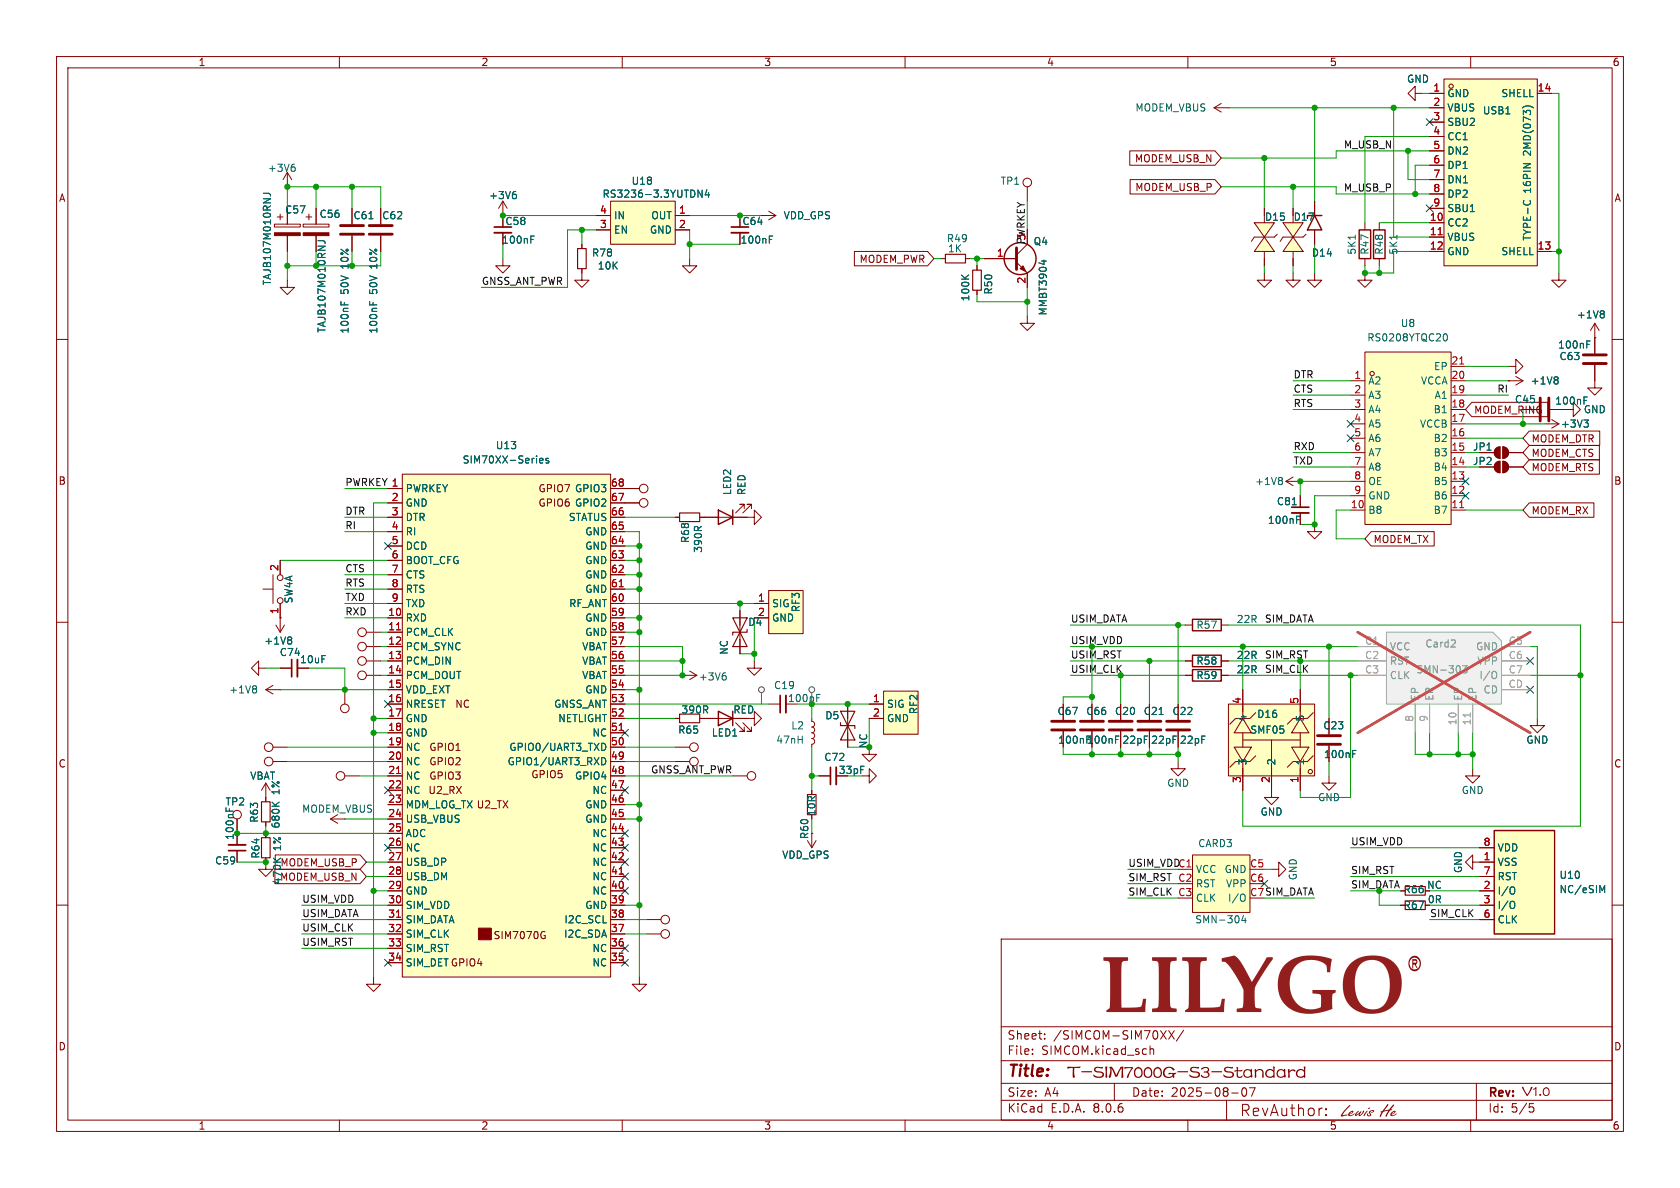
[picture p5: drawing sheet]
<svg xmlns="http://www.w3.org/2000/svg" width="297mm" height="210mm" viewBox="0 0 297 210" stroke-linecap="round" stroke-linejoin="round" font-family="sans-serif">
<defs><g id="words">
<text font-size="13.9" fill="#840000" x="194.6" y="181.9">LILYGO</text>
<text font-size="3.5" fill="#840000" x="188.6" y="191.4">T-SIM7000G-S3-Standard</text>
<g font-size="3.2" fill="#840000">
<text x="237.2" y="198.4">Lewis</text>
<text x="244" y="198.4">He</text>
</g>
<g font-size="2.8" fill="#840000">
<text x="178" y="190.9">Title:</text>
<text x="219.1" y="197.5">RevAuthor:</text>
<text x="269" y="194.4">V1.0</text>
</g>
<g font-size="2.1" fill="#840000">
<text x="178" y="184">Sheet:</text>
<text x="186.2" y="184">/SIMCOM-SIM70XX/</text>
<text x="178" y="186.7">File:</text>
<text x="184.1" y="186.7">SIMCOM.kicad_sch</text>
<text x="178" y="196.9">KiCad</text>
<text x="178" y="194.1">Size:</text>
<text x="184.7" y="194.1">A4</text>
<text x="185.7" y="196.9">E.D.A.</text>
<text x="193.3" y="196.9">8.0.6</text>
<text x="200" y="194.1">Date:</text>
<text x="207" y="194.1">2025-08-07</text>
<text x="263" y="194.3">Rev:</text>
<text x="263" y="196.9">Id:</text>
<text x="267.1" y="196.9">5/5</text>
</g>
<g font-size="1.8" fill="#840000">
<text x="35" y="11.9">1</text>
<text x="85" y="11.9">2</text>
<text x="135" y="11.9">3</text>
<text x="185" y="11.9">4</text>
<text x="235" y="11.9">5</text>
<text x="285" y="11.9">6</text>
<text x="200.5" y="28.9">MODEM_USB_N</text>
<text x="10.3" y="35.9">A</text>
<text x="200.6" y="34">MODEM_USB_P</text>
<text x="285.3" y="35.9">A</text>
<text x="89.2" y="40">C58</text>
<text x="131.1" y="40">C64</text>
<text x="151.9" y="46.7">MODEM_PWR</text>
<text x="181.3" y="43.3" transform="rotate(-90 181.3 43.3)">PWRKEY</text>
<text x="260.5" y="73.3">MODEM_RING</text>
<text x="270.7" y="83.5">MODEM_RTS</text>
<text x="270.7" y="78.4">MODEM_DTR</text>
<text x="270.7" y="81">MODEM_CTS</text>
<text x="10.3" y="85.9">B</text>
<text x="95.1" y="89.8">GPIO6 GPIO2</text>
<text x="95.1" y="87.2">GPIO7 GPIO3</text>
<text x="285.3" y="85.9">B</text>
<text x="270.7" y="91.1">MODEM_RX</text>
<text x="242.7" y="96.2">MODEM_TX</text>
<text x="80.4" y="125.3">NC</text>
<text x="10.3" y="135.9">C</text>
<text x="71.6" y="132.9">NC GPIO1</text>
<text x="75.8" y="135.5">GPIO2</text>
<text x="93.8" y="137.8">GPIO5</text>
<text x="148.2" y="137">33pF</text>
<text x="285.3" y="135.9">C</text>
<text x="71.6" y="143.1">MDM_LOG_TX U2_TX</text>
<text x="75.6" y="140.6">U2_RX</text>
<text x="75.8" y="138">GPIO3</text>
<text x="41.5" y="148.6" transform="rotate(-90 41.5 148.6)">100nF</text>
<text x="143.1" y="148.4" transform="rotate(-90 143.1 148.4)">R60</text>
<text x="144.4" y="144.4" transform="rotate(-90 144.4 144.4)">10R</text>
<text x="49.4" y="155.9">MODEM_USB_N</text>
<text x="49.5" y="153.4">MODEM_USB_P</text>
<text x="248.1" y="160.9">R67</text>
<text x="248.1" y="158.1">R66</text>
<text x="252.2" y="157.3">NC</text>
<text x="252.3" y="159.9">0R</text>
<text x="87.1" y="166.2">SIM7070G</text>
<text x="71.6" y="171">SIM_DET GPIO4</text>
<text x="10.3" y="185.9">D</text>
<text x="285.3" y="185.9">D</text>
<text x="35" y="199.9">1</text>
<text x="85" y="199.9">2</text>
<text x="135" y="199.9">3</text>
<text x="185" y="199.9">4</text>
<text x="235" y="199.9">5</text>
<text x="285" y="199.9">6</text>
</g>
<g font-size="1.8" fill="#006464">
<text x="248.6" y="14.8">GND</text>
<text x="255.8" y="17.4">GND</text>
<text x="265.3" y="17.4">SHELL</text>
<text x="200.6" y="19.9">MODEM_VBUS</text>
<text x="255.8" y="19.9">VBUS</text>
<text x="255.8" y="22.5">SBU2</text>
<text x="262.1" y="20.4">USB1</text>
<text x="255.8" y="25">CC1</text>
<text x="255.8" y="27.5">DN2</text>
<text x="270.9" y="27.4" transform="rotate(-90 270.9 27.4)">2MD(073)</text>
<text x="47.3" y="30.6">+3V6</text>
<text x="86.4" y="35.4">+3V6</text>
<text x="106.4" y="35.2">RS3236-3.3YUTDN4</text>
<text x="111.6" y="32.9">U18</text>
<text x="176.8" y="32.9">TP1</text>
<text x="255.8" y="30.1">DP1</text>
<text x="255.8" y="32.6">DN1</text>
<text x="255.8" y="35.2">DP2</text>
<text x="270.9" y="34.2" transform="rotate(-90 270.9 34.2)">16PIN</text>
<text x="50.3" y="37.9">C57</text>
<text x="56.4" y="38.7">C56</text>
<text x="62.4" y="39">C61</text>
<text x="67.5" y="39">C62</text>
<text x="108.5" y="41.5">EN</text>
<text x="108.5" y="39">IN</text>
<text x="114.8" y="41.5">GND</text>
<text x="115" y="39">OUT</text>
<text x="138.4" y="39">VDD_GPS</text>
<text x="223.5" y="39.2">D15</text>
<text x="228.6" y="39.2">D17</text>
<text x="255.8" y="40.2">CC2</text>
<text x="255.8" y="37.7">SBU1</text>
<text x="61.8" y="47.4" transform="rotate(-90 61.8 47.4)">10%</text>
<text x="66.9" y="47.4" transform="rotate(-90 66.9 47.4)">10%</text>
<text x="88.7" y="43.3">100nF</text>
<text x="104.6" y="45.6">R78</text>
<text x="105.6" y="47.9">10K</text>
<text x="130.8" y="43.3">100nF</text>
<text x="167.3" y="43">R49</text>
<text x="167.5" y="44.8">1K</text>
<text x="182.6" y="43.5">Q4</text>
<text x="231.8" y="45.6">D14</text>
<text x="239.9" y="45.1" transform="rotate(-90 239.9 45.1)">5K1</text>
<text x="242.2" y="45.1" transform="rotate(-90 242.2 45.1)">R47</text>
<text x="244.7" y="45.1" transform="rotate(-90 244.7 45.1)">R48</text>
<text x="247.2" y="45.1" transform="rotate(-90 247.2 45.1)">5K1</text>
<text x="255.8" y="42.8">VBUS</text>
<text x="255.8" y="45.3">GND</text>
<text x="265.3" y="45.3">SHELL</text>
<text x="270.9" y="42.6" transform="rotate(-90 270.9 42.6)">TYPE-C</text>
<text x="48.1" y="50.5" transform="rotate(-90 48.1 50.5)">TAJB107M010RNJ</text>
<text x="61.8" y="52" transform="rotate(-90 61.8 52)">50V</text>
<text x="66.9" y="52" transform="rotate(-90 66.9 52)">50V</text>
<text x="171.6" y="53.4" transform="rotate(-90 171.6 53.4)">100K</text>
<text x="175.6" y="52.2" transform="rotate(-90 175.6 52.2)">R50</text>
<text x="57.8" y="58.9" transform="rotate(-90 57.8 58.9)">TAJB107M010RNJ</text>
<text x="61.8" y="59.1" transform="rotate(-90 61.8 59.1)">100nF</text>
<text x="66.9" y="59.1" transform="rotate(-90 66.9 59.1)">100nF</text>
<text x="185.3" y="55.9" transform="rotate(-90 185.3 55.9)">MMBT3904</text>
<text x="247.5" y="58">U8</text>
<text x="278.7" y="56.5">+1V8</text>
<text x="241.6" y="60.6">RS0208YTQC20</text>
<text x="253.4" y="65.6">EP</text>
<text x="275.3" y="61.8">100nF</text>
<text x="275.6" y="63.9">C63</text>
<text x="241.8" y="68.2">A2</text>
<text x="241.8" y="70.7">A3</text>
<text x="251.1" y="68.2">VCCA</text>
<text x="253.5" y="70.7">A1</text>
<text x="267.7" y="71.5">C45</text>
<text x="270.5" y="68.2">+1V8</text>
<text x="274.8" y="71.7">100nF</text>
<text x="241.8" y="73.3">A4</text>
<text x="241.8" y="75.8">A5</text>
<text x="250.9" y="75.8">VCCB</text>
<text x="253.3" y="73.3">B1</text>
<text x="275.9" y="75.8">+3V3</text>
<text x="279.9" y="73.3">GND</text>
<text x="81.7" y="82.1">SIM70XX-Series</text>
<text x="87.6" y="79.6">U13</text>
<text x="241.8" y="78.3">A6</text>
<text x="241.8" y="80.9">A7</text>
<text x="241.8" y="83.4">A8</text>
<text x="253.3" y="83.4">B4</text>
<text x="253.3" y="80.9">B3</text>
<text x="253.3" y="78.3">B2</text>
<text x="260.3" y="79.9">JP1</text>
<text x="260.3" y="82.4">JP2</text>
<text x="71.6" y="87.2">PWRKEY</text>
<text x="71.6" y="89.8">GND</text>
<text x="101.6" y="89.8">GPIO2</text>
<text x="101.6" y="87.2">GPIO3</text>
<text x="129.5" y="87.6" transform="rotate(-90 129.5 87.6)">LED2</text>
<text x="132" y="87.6" transform="rotate(-90 132 87.6)">RED</text>
<text x="221.8" y="86">+1V8</text>
<text x="225.6" y="89.5">C81</text>
<text x="241.8" y="86">OE</text>
<text x="241.8" y="88.5">GND</text>
<text x="253.3" y="88.5">B6</text>
<text x="253.3" y="86">B5</text>
<text x="71.6" y="92.3">DTR</text>
<text x="71.6" y="94.8">RI</text>
<text x="100.5" y="92.3">STATUS</text>
<text x="103.4" y="94.8">GND</text>
<text x="224" y="92.8">100nF</text>
<text x="241.8" y="91">B8</text>
<text x="253.3" y="91">B7</text>
<text x="71.6" y="97.4">DCD</text>
<text x="71.6" y="99.9">BOOT_CFG</text>
<text x="103.4" y="99.9">GND</text>
<text x="103.4" y="97.4">GND</text>
<text x="122" y="96.1" transform="rotate(-90 122 96.1)">R68</text>
<text x="124.3" y="97.8" transform="rotate(-90 124.3 97.8)">390R</text>
<text x="51.9" y="106.8" transform="rotate(-90 51.9 106.8)">SW4A</text>
<text x="71.6" y="102.5">CTS</text>
<text x="71.6" y="105">RTS</text>
<text x="71.6" y="107.5">TXD</text>
<text x="100.5" y="107.5">RF_ANT</text>
<text x="103.4" y="105">GND</text>
<text x="103.4" y="102.5">GND</text>
<text x="136.4" y="107.5">SIG</text>
<text x="71.6" y="110.1">RXD</text>
<text x="71.6" y="112.6">PCM_CLK</text>
<text x="103.4" y="112.6">GND</text>
<text x="103.4" y="110.1">GND</text>
<text x="132.2" y="110.8">D4</text>
<text x="136.4" y="110.1">GND</text>
<text x="141.6" y="108.3" transform="rotate(-90 141.6 108.3)">RF3</text>
<text x="211.4" y="111.4">R57</text>
<text x="218.5" y="110.3">22R</text>
<text x="46.6" y="114.1">+1V8</text>
<text x="49.4" y="116.2">C74</text>
<text x="52.9" y="117.4">10uF</text>
<text x="71.6" y="115.2">PCM_SYNC</text>
<text x="71.6" y="117.7">PCM_DIN</text>
<text x="102.8" y="117.7">VBAT</text>
<text x="102.8" y="115.2">VBAT</text>
<text x="128.9" y="115.8" transform="rotate(-90 128.9 115.8)">NC</text>
<text x="211.4" y="117.7">R58</text>
<text x="218.5" y="116.7">22R</text>
<text x="218.5" y="119.2">22R</text>
<text x="40.4" y="122.8">+1V8</text>
<text x="71.6" y="120.2">PCM_DOUT</text>
<text x="71.6" y="122.8">VDD_EXT</text>
<text x="71.6" y="125.3">NRESET</text>
<text x="97.9" y="125.3">GNSS_ANT</text>
<text x="102.8" y="120.2">VBAT</text>
<text x="103.4" y="122.8">GND</text>
<text x="123.5" y="120.5">+3V6</text>
<text x="136.7" y="122">C19</text>
<text x="156.7" y="125.3">SIG</text>
<text x="211.4" y="120.2">R59</text>
<text x="71.6" y="127.9">GND</text>
<text x="71.6" y="130.4">GND</text>
<text x="98.6" y="127.9">NETLIGHT</text>
<text x="104.6" y="130.4">NC</text>
<text x="119.8" y="129.9">R65</text>
<text x="120.4" y="126.3">390R</text>
<text x="125.7" y="130.4">LED1</text>
<text x="129.5" y="126.3">RED</text>
<text x="137.1" y="131.7">47nH</text>
<text x="139.8" y="129.1">L2</text>
<text x="145.8" y="127.4">D5</text>
<text x="156.7" y="127.9">GND</text>
<text x="162.4" y="126.3" transform="rotate(-90 162.4 126.3)">RF2</text>
<text x="186.9" y="126.6">C67</text>
<text x="187" y="131.7">100nF100nF</text>
<text x="191.9" y="126.6">C66</text>
<text x="197" y="126.6">C20</text>
<text x="198.3" y="131.7">22pF</text>
<text x="202.1" y="126.6">C21</text>
<text x="203.4" y="131.7">22pF</text>
<text x="207.2" y="126.6">C22</text>
<text x="208.5" y="131.7">22pF</text>
<text x="220.6" y="127.7" transform="rotate(-90 220.6 127.7)">4</text>
<text x="220.9" y="129.9">SMF05</text>
<text x="222.2" y="127.1">D16</text>
<text x="230.7" y="127.7" transform="rotate(-90 230.7 127.7)">5</text>
<text x="233.8" y="129.1">C23</text>
<text x="269.7" y="131.7">GND</text>
<text x="71.6" y="135.5">NC</text>
<text x="71.6" y="132.9">NC</text>
<text x="89.6" y="135.5">GPIO1/UART3_RXD</text>
<text x="89.9" y="132.9">GPIO0/UART3_TXD</text>
<text x="145.6" y="134.7">C72</text>
<text x="220.6" y="135.4" transform="rotate(-90 220.6 135.4)">3</text>
<text x="225.7" y="135.4" transform="rotate(-90 225.7 135.4)">2</text>
<text x="230.7" y="135.4" transform="rotate(-90 230.7 135.4)">1</text>
<text x="234" y="134.2">100nF</text>
<text x="39.8" y="142.6">TP2</text>
<text x="44.1" y="138">VBAT</text>
<text x="49.6" y="140.5" transform="rotate(-90 49.6 140.5)">1%</text>
<text x="53.3" y="143.9">MODEM_VBUS</text>
<text x="71.6" y="138">NC</text>
<text x="71.6" y="140.6">NC</text>
<text x="71.6" y="143.1">MDM_LOG_TX</text>
<text x="101.6" y="138">GPIO4</text>
<text x="103.4" y="143.1">GND</text>
<text x="104.6" y="140.6">NC</text>
<text x="206.2" y="139.3">GND</text>
<text x="232.9" y="141.8">GND</text>
<text x="258.3" y="140.6">GND</text>
<text x="45.8" y="145.5" transform="rotate(-90 45.8 145.5)">R63</text>
<text x="49.6" y="146.5" transform="rotate(-90 49.6 146.5)">680K</text>
<text x="71.6" y="145.6">USB_VBUS</text>
<text x="71.6" y="148.2">ADC</text>
<text x="103.4" y="145.6">GND</text>
<text x="104.6" y="148.2">NC</text>
<text x="211.7" y="150">CARD3</text>
<text x="222.8" y="144.4">GND</text>
<text x="37.9" y="153">C59</text>
<text x="46.1" y="151.9" transform="rotate(-90 46.1 151.9)">R64</text>
<text x="49.9" y="150.4" transform="rotate(-90 49.9 150.4)">1%</text>
<text x="71.6" y="150.7">NC</text>
<text x="71.6" y="153.3">USB_DP</text>
<text x="71.6" y="155.8">USB_DM</text>
<text x="104.6" y="155.8">NC</text>
<text x="104.6" y="153.3">NC</text>
<text x="104.6" y="150.7">NC</text>
<text x="138.2" y="152">VDD_GPS</text>
<text x="211.3" y="154.5">VCC</text>
<text x="216.4" y="154.5">GND</text>
<text x="229.5" y="155.7" transform="rotate(-90 229.5 155.7)">GND</text>
<text x="258.7" y="154.4" transform="rotate(-90 258.7 154.4)">GND</text>
<text x="264.7" y="153.3">VSS</text>
<text x="264.7" y="155.8">RST</text>
<text x="264.7" y="150.7">VDD</text>
<text x="275.6" y="155.5">U10</text>
<text x="49.9" y="156.5" transform="rotate(-90 49.9 156.5)">470K</text>
<text x="71.6" y="158.3">GND</text>
<text x="71.6" y="160.9">SIM_VDD</text>
<text x="103.4" y="160.9">GND</text>
<text x="104.6" y="158.3">NC</text>
<text x="211.3" y="157.1">RST</text>
<text x="211.3" y="159.6">CLK</text>
<text x="216.6" y="157.1">VPP</text>
<text x="217" y="159.6">I/O</text>
<text x="264.7" y="158.3">I/O</text>
<text x="264.7" y="160.9">I/O</text>
<text x="275.6" y="158.1">NC/eSIM</text>
<text x="71.6" y="163.4">SIM_DATA</text>
<text x="71.6" y="166">SIM_CLK</text>
<text x="99.6" y="166">I2C_SDA</text>
<text x="99.7" y="163.4">I2C_SCL</text>
<text x="211.2" y="163.4">SMN-304</text>
<text x="264.7" y="163.4">CLK</text>
<text x="71.6" y="168.5">SIM_RST</text>
<text x="71.6" y="171">SIM_DET</text>
<text x="104.6" y="171">NC</text>
<text x="104.6" y="168.5">NC</text>
</g>
<g font-size="1.8" fill="#a90000">
<text x="253.3" y="16.3">1</text>
<text x="271.7" y="16.3">14</text>
<text x="253.3" y="18.8">2</text>
<text x="253.3" y="21.3">3</text>
<text x="253.3" y="23.9">4</text>
<text x="253.3" y="26.4">5</text>
<text x="253.3" y="29">6</text>
<text x="253.3" y="31.5">7</text>
<text x="253.3" y="34">8</text>
<text x="106" y="40.4">3</text>
<text x="106" y="37.8">4</text>
<text x="119.9" y="37.8">1</text>
<text x="119.9" y="40.4">2</text>
<text x="252.7" y="39.1">10</text>
<text x="252.7" y="41.7">11</text>
<text x="253.3" y="36.6">9</text>
<text x="176.1" y="45.5">1</text>
<text x="181.4" y="42.6" transform="rotate(-90 181.4 42.6)">3</text>
<text x="252.7" y="44.2">12</text>
<text x="271.7" y="44.2">13</text>
<text x="181.4" y="50.2" transform="rotate(-90 181.4 50.2)">2</text>
<text x="256.5" y="64.5">21</text>
<text x="239.3" y="67.1">1</text>
<text x="239.3" y="69.6">2</text>
<text x="256.5" y="69.6">19</text>
<text x="256.5" y="67.1">20</text>
<text x="239.3" y="72.1">3</text>
<text x="239.3" y="74.7">4</text>
<text x="239.3" y="77.2">5</text>
<text x="256.5" y="77.2">16</text>
<text x="256.5" y="74.7">17</text>
<text x="256.5" y="72.1">18</text>
<text x="239.3" y="79.8">6</text>
<text x="239.3" y="82.3">7</text>
<text x="256.5" y="82.3">14</text>
<text x="256.5" y="79.8">15</text>
<text x="69.1" y="88.6">2</text>
<text x="69.1" y="86.1">1</text>
<text x="107.9" y="88.6">67</text>
<text x="107.9" y="86.1">68</text>
<text x="238.7" y="89.9">10</text>
<text x="239.3" y="84.8">8</text>
<text x="239.3" y="87.4">9</text>
<text x="256.5" y="89.9">11</text>
<text x="256.5" y="87.4">12</text>
<text x="256.5" y="84.8">13</text>
<text x="69.1" y="91.2">3</text>
<text x="69.1" y="93.7">4</text>
<text x="107.9" y="93.7">65</text>
<text x="107.9" y="91.2">66</text>
<text x="49.3" y="101" transform="rotate(-90 49.3 101)">2</text>
<text x="69.1" y="96.3">5</text>
<text x="69.1" y="98.8">6</text>
<text x="69.1" y="101.3">7</text>
<text x="107.9" y="101.3">62</text>
<text x="107.9" y="98.8">63</text>
<text x="107.9" y="96.3">64</text>
<text x="69.1" y="103.9">8</text>
<text x="69.1" y="106.4">9</text>
<text x="107.9" y="106.4">60</text>
<text x="107.9" y="103.9">61</text>
<text x="133.9" y="106.4">1</text>
<text x="49.3" y="108.7" transform="rotate(-90 49.3 108.7)">1</text>
<text x="68.5" y="109">10</text>
<text x="68.5" y="111.5">11</text>
<text x="107.9" y="111.5">58</text>
<text x="107.9" y="109">59</text>
<text x="133.9" y="109">2</text>
<text x="68.5" y="114">12</text>
<text x="68.5" y="116.6">13</text>
<text x="68.5" y="119.1">14</text>
<text x="107.9" y="119.1">55</text>
<text x="107.9" y="116.6">56</text>
<text x="107.9" y="114">57</text>
<text x="68.5" y="121.7">15</text>
<text x="68.5" y="124.2">16</text>
<text x="107.9" y="124.2">53</text>
<text x="107.9" y="121.7">54</text>
<text x="154.2" y="124.2">1</text>
<text x="219.5" y="124.5" transform="rotate(-90 219.5 124.5)">4</text>
<text x="229.6" y="124.5" transform="rotate(-90 229.6 124.5)">5</text>
<text x="68.5" y="126.7">17</text>
<text x="68.5" y="129.3">18</text>
<text x="68.5" y="131.8">19</text>
<text x="107.9" y="131.8">50</text>
<text x="107.9" y="129.3">51</text>
<text x="107.9" y="126.7">52</text>
<text x="154.2" y="126.7">2</text>
<text x="68.5" y="134.4">20</text>
<text x="68.5" y="136.9">21</text>
<text x="107.9" y="136.9">48</text>
<text x="107.9" y="134.4">49</text>
<text x="68.5" y="139.4">22</text>
<text x="68.5" y="142">23</text>
<text x="107.9" y="142">46</text>
<text x="107.9" y="139.4">47</text>
<text x="219.5" y="138.5" transform="rotate(-90 219.5 138.5)">3</text>
<text x="224.5" y="138.5" transform="rotate(-90 224.5 138.5)">2</text>
<text x="229.6" y="138.5" transform="rotate(-90 229.6 138.5)">1</text>
<text x="68.5" y="144.5">24</text>
<text x="68.5" y="147.1">25</text>
<text x="68.5" y="149.6">26</text>
<text x="107.9" y="149.6">43</text>
<text x="107.9" y="147.1">44</text>
<text x="107.9" y="144.5">45</text>
<text x="262.2" y="149.6">8</text>
<text x="68.5" y="152.1">27</text>
<text x="68.5" y="154.7">28</text>
<text x="107.9" y="154.7">41</text>
<text x="107.9" y="152.1">42</text>
<text x="220.9" y="153.4">C5</text>
<text x="220.9" y="156">C6</text>
<text x="262.2" y="152.1">1</text>
<text x="262.2" y="154.7">7</text>
<text x="68.5" y="157.2">29</text>
<text x="68.5" y="159.8">30</text>
<text x="107.9" y="159.8">39</text>
<text x="107.9" y="157.2">40</text>
<text x="208.2" y="158.5">C3</text>
<text x="262.2" y="157.2">2</text>
<text x="262.2" y="159.8">3</text>
<text x="68.5" y="162.3">31</text>
<text x="68.5" y="164.8">32</text>
<text x="68.5" y="167.4">33</text>
<text x="107.9" y="167.4">36</text>
<text x="107.9" y="164.8">37</text>
<text x="107.9" y="162.3">38</text>
<text x="262.2" y="162.3">6</text>
<text x="68.5" y="169.9">34</text>
<text x="107.9" y="169.9">35</text>
</g>
<g font-size="1.8" fill="#0f0f0f">
<text x="237.5" y="26.3">M_USB_N</text>
<text x="237.5" y="33.9">M_USB_P</text>
<text x="85.1" y="50.5">GNSS_ANT_PWR</text>
<text x="228.6" y="67">DTR</text>
<text x="228.6" y="69.5">CTS</text>
<text x="264.6" y="69.5">RI</text>
<text x="228.6" y="72">RTS</text>
<text x="228.6" y="82.2">TXD</text>
<text x="228.6" y="79.7">RXD</text>
<text x="61" y="86">PWRKEY 1</text>
<text x="61" y="93.6">RI</text>
<text x="61" y="91.1">DTR</text>
<text x="61" y="101.3">CTS</text>
<text x="61" y="103.8">RTS</text>
<text x="61" y="106.3">TXD</text>
<text x="61" y="108.9">RXD</text>
<text x="189.2" y="110.1">USIM_DATA</text>
<text x="223.5" y="110.1">SIM_DATA</text>
<text x="189.2" y="116.5">USIM_RST</text>
<text x="223.5" y="119">SIM_CLK</text>
<text x="115" y="136.8">GNSS_ANT_PWR</text>
<text x="238.8" y="149.5">USIM_VDD</text>
<text x="199.4" y="155.9">SIM_RST C2</text>
<text x="199.4" y="153.3">USIM_VDDC1</text>
<text x="238.8" y="154.6">SIM_RST</text>
<text x="53.3" y="159.7">USIM_VDD</text>
<text x="199.4" y="158.4">SIM_CLK</text>
<text x="220.9" y="158.5">C7 SIM_DATA</text>
<text x="53.3" y="167.3">USIM_RST</text>
<text x="53.3" y="162.2">USIM_DATA</text>
<text x="53.3" y="164.8">USIM_CLK</text>
<text x="252.7" y="162.2">SIM_CLK</text>
</g>
<g font-size="1.8" fill="#009600">
<text x="189.2" y="114">USIM_VDD</text>
<text x="189.2" y="119">USIM_CLK</text>
<text x="223.5" y="116.5">SIM_RST</text>
<text x="139.2" y="124.3">100pF</text>
<text x="153.5" y="132.4" transform="rotate(-90 153.5 132.4)">NC</text>
<text x="238.8" y="157.1">SIM_DATA</text>
</g>
<g font-size="1.8" fill="#aaa">
<text x="241.2" y="114">C1</text>
<text x="241.2" y="116.6">C2</text>
<text x="241.2" y="119.1">C3</text>
<text x="266.6" y="114">C5</text>
<text x="266.6" y="116.6">C6</text>
<text x="266.6" y="119.1">C7</text>
<text x="266.6" y="121.7">CD</text>
<text x="249.9" y="127.7" transform="rotate(-90 249.9 127.7)">8</text>
<text x="252.5" y="127.7" transform="rotate(-90 252.5 127.7)">9</text>
<text x="257.6" y="128.3" transform="rotate(-90 257.6 128.3)">10</text>
<text x="260.1" y="128.3" transform="rotate(-90 260.1 128.3)">11</text>
</g>
<g font-size="1.8" fill="#989898">
<text x="245.6" y="115.2">VCC</text>
<text x="245.6" y="117.7">RST</text>
<text x="250.3" y="119.2">SMN-303</text>
<text x="251.9" y="114.7">Card2</text>
<text x="260.8" y="115.2">GND</text>
<text x="261.1" y="117.7">VPP</text>
<text x="245.6" y="120.2">CLK</text>
<text x="251.1" y="124" transform="rotate(-90 251.1 124)">EP</text>
<text x="253.6" y="124" transform="rotate(-90 253.6 124)">EP</text>
<text x="258.7" y="124" transform="rotate(-90 258.7 124)">EP</text>
<text x="261.2" y="124" transform="rotate(-90 261.2 124)">EP</text>
<text x="261.5" y="120.2">I/O</text>
<text x="262.2" y="122.8">CD</text>
</g>
</g></defs>
<g fill="none" stroke="#840000" stroke-width=".18">
<path d="M10 10h277v190h-277zM12 12h273v186h-273zM60 10v2M110 10v2M160 10v2M210 10v2M260 10v2M10 60h2M285 60h2M10 110h2M285 110h2M10 160h2"/>
<path d="M285 160h2M177 166h108v32h-108zM60 198v2M110 198v2M160 198v2M177 194.5h108M177 191.5h108M177 187.5h108M177 181.5h108M182.5 186.3v.1M182.5 185.5v.1M184.7 183.6v.1"/>
<path d="M184.7 182.8v.1M197 191.5v3M210 198v2M216.8 194.5v3.6M217.7 193.2h1.2M219.6 192.6l-.1 .6 .2 .5 .2 .1 .3-.1 .1-.2v-.9M221.9 192.3l-.7 1.5M233.6 195.9h.2M234.4 197l.1 .1-.1 .1M234.4 197l-.1 .1 .1 .1M234.4 196v.2M234.4 197v.2"/>
<path d="M234.4 196l.1 .1-.1 .1M234.4 196l-.1 .1 .1 .1M260 198v2M261 191.5v6.5M270.5 195.7h.4l.3 .3-.2 .5-.5 .1"/>
</g>
<path d="M249.4 169.3a1.12 1.12 0 0 1 1.3-.1 1.12 1.12 0 0 1 .5 1.3 1.12 1.12 0 0 1-1.2 1.2 1.12 1.12 0 0 1-1-1.4h.2a.95 .95 0 0 0 1.1 1.1 .95 .95 0 0 0 .6-1.5 .89 .89 0 0 0-1-.6 .89 .89 0 0 0-.7 1h-.2v-.4z" fill="#840000"/>
<g fill="none" stroke="#840000" stroke-width=".18">
<path d="M88.9 45.7v1.3h1.3l-1.3 1.3-1.3-1.3h1.3M102.9 47.5v2h1.2l-1.2 1.3-1.3-1.3h1.3M102.9 43.2v.7M166.4 45.7h.7M170.7 45.7h.7M172.7 47v.8M172.7 51.3v.8M174 45.7h5.7M179.7 46.4l1.9 1.9v2.5M181.6 55.9v1.3h1.3l-1.3 1.2-1.3-1.2h1.3M181.6 43.2l-1.9 1.9M223.5 48.3v1.2h1.3l-1.3 1.3-1.3-1.3h1.3"/>
<path d="M45.7 118.1v-1.3l-1.3 1.3 1.3 1.3v-1.3h1.3M48.8 110.5l.7 1.3M49.5 109.2h.1M49.5 109.2v2.6M49.5 118.1h2.1M50.3 110.5l-.8 1.3M52.6 118.1h2M64.8 116.8h2.5M64.8 119.4h2.5M47 138.4v3.3M47 138.4l.8 1.3M47 138.4l-.8 1.3"/>
<path d="M48.3 134.6h2.5M48.3 132.1h2.5M61 137.2h2.5M119.4 134.6h2.5M132.1 127h1.2v-1.3l1.3 1.3-1.3 1.3v-1.3M203.2 124.5v2.8M203.2 129.3v2.8M208.3 134.6v1.3h1.2l-1.2 1.3-1.3-1.3h1.3M41.9 147.3v2.1M41.9 150.4v2M47 151.6v2.1h1.3l-1.3 1.2-1.3-1.2h1.3M47 145.3v.8"/>
<path d="M47 147.3v.8M58.4 144.8l1.3 .7M58.4 144.8h2.6M59.7 144l-1.3 .8M61 144.8h.1"/>
<circle cx="64" cy="116.8" r=".76"/>
<circle cx="64" cy="119.4" r=".76"/>
<circle cx="47.5" cy="132.1" r=".76"/>
<circle cx="47.5" cy="134.6" r=".76"/>
<circle cx="60.2" cy="137.2" r=".76"/>
<circle cx="122.7" cy="134.6" r=".76"/>
<circle cx="41.9" cy="144" r=".76"/>
</g>
<path d="M52.6 116.6v3M40.4 149.4h3" fill="none" stroke="#840000" stroke-width=".33"/>
<path d="M51.6 116.6v3M40.4 150.4h3" fill="none" stroke="#840000" stroke-width=".3"/>
<path d="M170 48.6l.7 .7M171.3 48.6l-.8 .6M184.1 46.2h.9M184.6 46v.8M51.3 112.6l.3 .2-.3 .3 .3 .3v.2l-.3 .3M204.9 126.3h.7M39.9 142.8v.6M40.6 143v.4M48.1 141.8l.7 .7M48.3 151.7l.8 .7M49.3 141.8l-.7 .5M49.6 151.7l-.7 .5" fill="none" stroke="#006464" stroke-width=".18"/>
<path d="M102.1 43.9h1.5v3.6h-1.5zM167.1 45h3.6v1.5h-3.6zM172 47.8h1.5v3.5h-1.5zM46.2 141.7h1.6v3.6h-1.6zM46.2 148.1h1.6v3.5h-1.6z" fill="none" stroke="#840000" stroke-width=".2"/>
<path d="M179.7 43.8v3.8M201.2 127.5h4M201.2 129h4" fill="none" stroke="#840000" stroke-width=".51"/>
<path d="M180.3 47.5l.5-.5 .6 1z" fill="#840000" stroke="#840000" stroke-width=".18"/>
<circle cx="180.3" cy="45.7" r="2.82" fill="none" stroke="#840000" stroke-width=".25"/>
<g fill="#ffffc2">
<path d="M223.5 41.9l1.8 2.6h-3.6z"/>
<path d="M221.7 39.4h3.6l-1.8 2.5z"/>
</g>
<g fill="none" stroke="#840000" stroke-width=".18">
<path d="M214.6 19.1l1.3 .7M214.6 19.1h2.6M215.9 18.3l-1.3 .8M217.2 19.1h.1M181.6 33v2.6M221.7 39.4h3.6l-1.8 2.5zM223.5 36.8v1.3M223.5 41.9l1.8 2.6h-3.6zM223.5 44.5v2.5M225.8 41.4l-.5 .5h-3.6l-.5 .8M47 121.9l1.3 .8M47 121.9h2.5"/>
<path d="M48.3 121.2l-1.3 .7M49.5 121.9h.1M61 121.9v2.6M119.4 132.1h2.5M119.4 127h.7M123.7 127h8.4M130 127.8l1.6 1.5h-.8h.8v-.8M131.3 127.8l1.5 1.5h-.7h.7v-.8M144.8 137.2h2M152.4 137.2h1.3v-1.3l1.2 1.3-1.2 1.2v-1.2M153.7 132.1v1.3h1.2l-1.2 1.2-1.3-1.2h1.3"/>
<circle cx="181.6" cy="32.3" r=".76"/>
<circle cx="61" cy="125.2" r=".76"/>
<circle cx="122.7" cy="132.1" r=".76"/>
</g>
<path d="M45.1 121.2l.3 .3-.3 .3 .2 .1 .1 .4-.3 .2" fill="none" stroke="#006464" stroke-width=".18"/>
<path d="M120.1 126.2h3.6v1.6h-3.6z" fill="none" stroke="#840000" stroke-width=".2"/>
<path d="M127 125.7l2.5 1.3-2.5 1.3zM129.5 125.7v2.6" fill="none" stroke="#840000" stroke-width=".25"/>
<path d="M147.8 135.6v3.1" fill="none" stroke="#840000" stroke-width=".33"/>
<path d="M146.8 135.6v3.1" fill="none" stroke="#840000" stroke-width=".3"/>
<path d="M135.9 104.4h6.1v7.6h-6.1z" fill="#ffffc2"/>
<path d="M130.8 108v7.6M133.3 106.7h2.6M133.3 109.2h2.6M135.9 104.4h6.1v7.6h-6.1zM188 124.5v2.8M188 129.3v2.8M193 124.5v2.8M193 129.3v2.8" fill="none" stroke="#840000" stroke-width=".18"/>
<path d="M185.9 127.5h4.1M185.9 129h4.1M191 127.5h4.1M191 129h4.1" fill="none" stroke="#840000" stroke-width=".51"/>
<path d="M197.2 130.7h.4M197.2 130.1h.6" fill="none" stroke="#006464" stroke-width=".18"/>
<path d="M129.5 109.2h2.6l-1.3 2.6zM130.8 111.8l1.3 2.5h-2.6zM132.1 111.3v.5h-2.6v.5" fill="none" stroke="#840000" stroke-width=".2"/>
<path d="M210.8 151.1h10.2v10.2h-10.2z" fill="#ffffc2"/>
<path d="M149.9 124.5v7.6M198.1 124.5v2.8M198.1 129.3v2.8M208.3 153.7h2.5M210.8 151.1h10.2v10.2h-10.2z" fill="none" stroke="#840000" stroke-width=".18"/>
<path d="M219.8 158.1h.1a.81 .81 0 0 1-.1 1.2M219.8 161.8l-.3 .9h.8M220.1 162.3v.8" fill="none" stroke="#006464" stroke-width=".18"/>
<path d="M148.6 127.8v.5h2.5v.5M148.6 125.7h2.5l-1.2 2.6zM149.9 128.3l1.2 2.5h-2.5z" fill="none" stroke="#840000" stroke-width=".2"/>
<path d="M196.1 127.5h4.1M196.1 129h4.1" fill="none" stroke="#840000" stroke-width=".51"/>
<path d="M156.2 122.2h6.1v7.6h-6.1z" fill="#ffffc2"/>
<path d="M250.2 16.5v1.3l-1.3-1.3 1.3-1.3v1.3h1.3M275.6 48.3v1.2h-1.3l1.3 1.3 1.3-1.3h-1.3M153.7 124.5h2.5M153.7 127h2.5M156.2 122.2h6.1v7.6h-6.1z" fill="none" stroke="#840000" stroke-width=".18"/>
<path d="M255.3 14h16.5v33h-16.5z" fill="#ffffc2"/>
<g fill="none" stroke="#840000" stroke-width=".18">
<path d="M252.7 16.5h2.6M252.7 19.1h2.6M255.3 14h16.5v33h-16.5zM271.8 16.5h2.5M252.7 39.4h2.6M252.7 21.6h2.6M252.7 24.1h2.6M252.7 26.7h2.6M252.7 29.2h2.6M252.7 31.8h2.6M252.7 34.3h2.6M252.7 36.8h2.6"/>
<path d="M252.7 41.9h2.6M252.7 44.5h2.6M271.8 44.5h2.5M281.9 59.7h.1M281.9 57.2l.8 1.2M281.9 57.2v5.3M281.9 57.2l-.7 1.2M264.5 79.3l.7-.3v2a1.02 1.02 0 0 1-1-.6 1.02 1.02 0 0 1 .3-1.1zM265.7 79a1.02 1.02 0 0 1 1 1 1.02 1.02 0 0 1-1 1zM266.7 64.8h1.3v-1.3l1.2 1.3-1.2 1.2v-1.2M266.7 67.3h.1M266.7 67.3h2.5"/>
<path d="M268 66.5l1.2 .8M269.2 67.3l-1.2 .8M273 74.9h2.6M274.1 72.4h4v-1.3l1.3 1.3-1.3 1.3v-1.3M274.3 74.2l1.3 .7M275.6 74.9l-1.3 .8M281.9 64.5v4.1h1.3l-1.3 1.3-1.2-1.3h1.2M110.5 88.9h2.5M110.5 86.4h2.5M119.4 91.4h.7M123.7 91.4h9.6v-1.2l1.3 1.2-1.3 1.3v-1.3M131.6 89.9v-.7h-.8h.8l-1.6 1.5"/>
<path d="M132.8 89.9v-.7h-.7h.7l-1.5 1.5M229.9 87.6v2.1M229.9 90.7v2M261.6 80h2.6M261.6 82.6h2.6M264.5 81.8l.7-.3v2.1a1.02 1.02 0 0 1-1-.7 1.02 1.02 0 0 1 .3-1.1zM265.7 81.5a1.02 1.02 0 0 1 1 1.1 1.02 1.02 0 0 1-1 1zM266.7 80h2.5M266.7 82.6h2.5M120.6 119.4h2.6M121.9 118.6l1.3 .8M123.2 119.4l-1.3 .7"/>
<path d="M133.3 116.8v1.3h-1.2l1.2 1.3 1.3-1.3h-1.3M129.5 137.2h2.6M135.9 124.5h2M143.5 139.7v.8M142.7 148.6l.8 1.3M143.5 147.3v2.6M144.3 148.6l-.8 1.3M66 172.7v1.3h1.3l-1.3 1.3-1.2-1.3h1.2"/>
<circle cx="256.5" cy="15.2" r=".38"/>
<circle cx="113.8" cy="86.4" r=".76"/>
<circle cx="113.8" cy="88.9" r=".76"/>
<circle cx="132.8" cy="137.2" r=".76"/>
</g>
<path d="M254.2 41.5h.8" fill="none" stroke="#a90000" stroke-width=".18"/>
<g fill="none" stroke="#006464" stroke-width=".18">
<path d="M269.2 19a1.49 1.49 0 0 1 1.8 0M269.4 35.5l-.1 .2M270.5 35.5l.1 .2M283.4 54.9l.2 .3-.2 .3 .2 .2v.3l-.2 .2M275.2 66.6l.3 .3-.3 .3 .2 .1 .1 .3-.3 .3M280 74.2h.8l-.4 .5M280 70.8h.4M280 70.2h.6M280.5 60.9h.4M280.5 60.3h.6M280.6 74.7l.2 .3v.3l-.2 .2M228.5 89.2h.7"/>
<path d="M229.2 91.9h.4M229.2 91.3h.6M128 118.9h.3M128.2 119.4l.2 .3v.3l-.2 .2M144.4 123.4h.4M144.4 122.8h.6"/>
</g>
<path d="M120.1 90.7h3.6v1.5h-3.6zM142.7 140.5h1.6v3.5h-1.6z" fill="none" stroke="#840000" stroke-width=".2"/>
<path d="M272.3 70.4v4M273.8 70.4v4M279.9 64.3h4.1M279.9 62.7h4.1" fill="none" stroke="#840000" stroke-width=".51"/>
<path d="M228.3 90.7h3.1M138.9 122.9v3.1" fill="none" stroke="#840000" stroke-width=".33"/>
<path d="M228.3 89.7h3.1M137.9 122.9v3.1" fill="none" stroke="#840000" stroke-width=".3"/>
<path d="M127 90.2l2.5 1.2-2.5 1.3zM129.5 90.2v2.5" fill="none" stroke="#840000" stroke-width=".25"/>
<g fill="#840000" stroke="#840000" stroke-width=".18">
<path d="M264.5 79.3l.7-.3v2a1.02 1.02 0 0 1-1-.6 1.02 1.02 0 0 1 .3-1.1z"/>
<path d="M265.7 79a1.02 1.02 0 0 1 1 1 1.02 1.02 0 0 1-1 1z"/>
<path d="M264.5 81.8l.7-.3v2.1a1.02 1.02 0 0 1-1-.7 1.02 1.02 0 0 1 .3-1.1z"/>
<path d="M265.7 81.5a1.02 1.02 0 0 1 1 1.1 1.02 1.02 0 0 1-1 1z"/>
</g>
<path d="M241.3 62.2h15.2v30.5h-15.2z" fill="#ffffc2"/>
<g fill="none" stroke="#840000" stroke-width=".18">
<path d="M238.8 67.3h2.5M238.8 77.5h2.5M238.8 74.9h2.5M238.8 72.4h2.5M238.8 69.9h2.5M241.3 62.2h15.2v30.5h-15.2zM256.5 67.3h2.6M256.5 77.5h2.6M256.5 74.9h2.6M256.5 72.4h2.6M256.5 69.9h2.6M256.5 64.8h2.6"/>
<path d="M238.8 90.2h2.5M238.8 87.6h2.5M238.8 85.1h2.5M238.8 82.6h2.5M238.8 80h2.5M256.5 90.2h2.6M256.5 87.6h2.6M256.5 85.1h2.6M256.5 82.6h2.6M256.5 80h2.6M209.5 116.8h1.3M215.9 116.8h1.3"/>
<path d="M143.5 127v.5l.4 .2 .1 .3-.1 .4-.4 .1 .4 .2 .1 .3-.1 .4-.4 .1 .4 .3 .1 .4-.2 .3h-.3l.4 .2 .1 .4-.1 .3-.4 .2v.5"/>
<circle cx="242.6" cy="66" r=".38"/>
</g>
<path d="M258.1 64.4h.7M258.1 89.8h.7" fill="none" stroke="#a90000" stroke-width=".18"/>
<path d="M255.3 59.1l.2-.1a.68 .68 0 0 1 .4 .6 .68 .68 0 0 1-.4 .7l-.2-.1" fill="none" stroke="#006464" stroke-width=".18"/>
<path d="M210.8 115.8h5.1v2.1h-5.1z" fill="none" stroke="#840000" stroke-width=".25"/>
<path d="M71.1 83.8h36.8v88.9h-36.8z" fill="#ffffc2"/>
<g fill="none" stroke="#840000" stroke-width=".18">
<path d="M48.5 39.6h4.6v.5h-4.6zM49 38.4h1M49.5 37.8v1.1M50.8 36.8v2.8M53.6 39.6h4.6v.5h-4.6zM54.1 38.4h1M54.6 37.8v1.1M55.9 36.8v2.8M62.2 36.8v2.8M67.3 36.8v2.8M241.3 39.4v1.2M243.8 39.4v1.2"/>
<path d="M50.8 49.5v1.3h1.3l-1.3 1.3-1.3-1.3h1.3M50.8 41.7v2.8M55.9 41.7v2.8M62.2 41.7v2.8M67.3 41.7v2.8M241.3 48.3v1.2h-1.3l1.3 1.3 1.3-1.3h-1.3M241.3 45.7v1.3M243.8 45.7v1.3M68.6 86.4h2.5M68.6 88.9h2.5M68.6 91.4h2.5M68.6 94h2.5"/>
<path d="M68.6 96.5h2.5M68.6 99.1h2.5M71.1 83.8h36.8v88.9h-36.8zM107.9 86.4h2.6M107.9 88.9h2.6M107.9 91.4h2.6M107.9 94h2.6M107.9 96.5h2.6M107.9 99.1h2.6M227.3 85.1h2.6M227.3 85.1l1.3 .8M228.6 84.3l-1.3 .8"/>
<path d="M229.9 85.1h.1M232.4 92.7v1.3h1.3l-1.3 1.3-1.3-1.3h1.3M68.6 109.2h2.5M68.6 111.8h2.5M68.6 114.3h2.5M68.6 116.8h2.5M68.6 119.4h2.5M68.6 106.7h2.5M68.6 104.1h2.5M68.6 101.6h2.5M107.9 109.2h2.6M107.9 111.8h2.6"/>
<path d="M107.9 114.3h2.6M107.9 116.8h2.6M107.9 119.4h2.6M107.9 106.7h2.6M107.9 104.1h2.6M107.9 101.6h2.6M209.5 119.4h1.3M209.5 110.5h1.3M215.9 119.4h1.3M215.9 110.5h1.3M68.6 121.9h2.5M68.6 124.5h2.5"/>
<path d="M68.6 127h2.5M68.6 129.5h2.5M68.6 132.1h2.5M68.6 134.6h2.5M68.6 137.2h2.5M68.6 139.7h2.5M80.6 132.7h.7M80.9 131.6l.1-.2v1.3M107.9 121.9h2.6M107.9 124.5h2.6M107.9 127h2.6M107.9 129.5h2.6"/>
<path d="M107.9 132.1h2.6M107.9 134.6h2.6M107.9 137.2h2.6M107.9 139.7h2.6M68.6 142.2h2.5M68.6 144.8h2.5M68.6 147.3h2.5M68.6 149.9h2.5M68.6 152.4h2.5M68.6 154.9h2.5M68.6 157.5h2.5M107.9 142.2h2.6"/>
<path d="M107.9 144.8h2.6M107.9 147.3h2.6M107.9 149.9h2.6M107.9 152.4h2.6M107.9 154.9h2.6M107.9 157.5h2.6M68.6 160h2.5M68.6 162.6h2.5M68.6 165.1h2.5M68.6 167.6h2.5M68.6 170.2h2.5M96 164.7h.3"/>
<path d="M96.2 165.4h.2v.4l-.4 .1M107.9 160h2.6M107.9 162.6h2.6M107.9 165.1h2.6M107.9 167.6h2.6M107.9 170.2h2.6M113 172.7v1.3h1.3l-1.3 1.3-1.2-1.3h1.2M114.3 162.6h2.5M114.3 165.1h2.5"/>
<circle cx="117.6" cy="165.1" r=".76"/>
<circle cx="117.6" cy="162.6" r=".76"/>
</g>
<g fill="#840000" stroke="#840000" stroke-width=".18">
<path d="M84.6 164.1h2.3v2h-2.3z"/>
<path d="M53.6 41.1h4.6v.6h-4.6z"/>
<path d="M48.5 41.1h4.6v.6h-4.6z"/>
</g>
<path d="M70.1 111.3h.7M109.5 103.7h.7M70.1 136.7h.7M109.5 129.1h.7M109.5 154.5h.7M70.1 162.1h.7" fill="none" stroke="#a90000" stroke-width=".18"/>
<g fill="none" stroke="#006464" stroke-width=".18">
<path d="M46.6 34.2h.9a.41 .41 0 0 1 .3 .5M65.2 38.7h.7M56.2 42.5h.9a.41 .41 0 0 1 .4 .5M60.3 53.3v.6M60.9 53.5v.4M65.3 53.3v.6M66 53.5v.4M239.6 41.6v.7M247 41.6v.7M95.4 81.4l.6-.1-.1-.2-.3-.1-.2 .2 .1 .6h.4M97 81.1l-.3-.1-.2 .2 .1 .2 .4 .1v.3h-.5M226.5 84.4l.2 .2-.2 .3 .2 .2v.3l-.2 .3"/>
<path d="M106.4 133.9a.64 .64 0 0 1 .7 .7 .64 .64 0 0 1-.7 .6M106.7 131.4a.68 .68 0 0 1 .4 .6 .68 .68 0 0 1-.4 .7"/>
</g>
<path d="M240.3 40.6h2v5.1h-2zM242.8 40.6h2.1v5.1h-2.1zM210.8 109.5h5.1v2h-5.1zM210.8 118.4h5.1v2h-5.1z" fill="none" stroke="#840000" stroke-width=".25"/>
<path d="M60.2 39.9h4.1M65.3 39.9h4M60.2 41.4h4.1M65.3 41.4h4" fill="none" stroke="#840000" stroke-width=".51"/>
<g fill="#ffffc2">
<path d="M228.6 41.9l1.8 2.6h-3.6z"/>
<path d="M226.8 39.4h3.6l-1.8 2.5z"/>
</g>
<g fill="none" stroke="#840000" stroke-width=".18">
<path d="M50.8 30.5l-.8 1.3M50.8 30.5v2.5M50.8 30.5l.8 1.3M226.8 39.4h3.6l-1.8 2.5zM228.6 36.8v1.3M232.4 35.6v2.5M228.6 41.9l1.8 2.6h-3.6zM228.6 48.3v1.2h1.3l-1.3 1.3-1.3-1.3h1.3M228.6 44.5v2.5M230.9 41.4l-.5 .5h-3.6l-.5 .8M232.4 48.3v1.2h1.3l-1.3 1.3-1.3-1.3h1.3M232.4 40.6v2.6"/>
<path d="M260.3 135.9v1.3h1.3l-1.3 1.2-1.2-1.2h1.2"/>
</g>
<path d="M232.4 38.1l1.3 2.5h-2.6zM233.7 38.1h-2.6v.5" fill="none" stroke="#840000" stroke-width=".25"/>
<path d="M51.8 29h.3M52 29.5l.2 .3v.3l-.2 .2" fill="none" stroke="#006464" stroke-width=".18"/>
<path d="M245.1 111.8h18.8l1.5 1.5v11.2h-20.3z" fill="#f0f0f0"/>
<path d="M240 114.3h5.1M240 116.8h5.1M240 119.4h5.1M245.1 111.8h18.8l1.5 1.5v11.2h-20.3zM265.4 114.3h5.1M265.4 116.8h5.1M265.4 119.4h5.1M250.2 124.5v5M252.7 124.5v5M257.8 124.5v5M260.3 124.5v5M265.4 121.9h5.1" fill="none" stroke="#a1a1a1" stroke-width=".18"/>
<path d="M259.9 126v.8" fill="none" stroke="#aaa" stroke-width=".18"/>
<path d="M257.2 113.2l.1 .1-.1 .3-.7 .8h.8M258.6 117.7h.8l-.5 .5 .4 .1v.5l-.2 .1-.5-.1M264.3 118.7l.1 .1a.81 .81 0 0 1-.1 1.2" fill="none" stroke="#989898" stroke-width=".18"/>
<path d="M240 111.8l30.5 17.7M270.5 111.8l-30.5 17.7" fill="none" stroke="#e65255" stroke-width=".46"/>
<path d="M271.8 127v1.3h1.2l-1.2 1.2-1.3-1.2h1.3" fill="none" stroke="#840000" stroke-width=".18"/>
<path d="M264.2 146.8h10.6v18.3h-10.6z" fill="#ffffc2"/>
<path d="M264.2 146.8h10.6v18.3h-10.6z" fill="none" stroke="#840000" stroke-width=".25"/>
<path d="M261.6 152.4h2.6M261.6 157.5h2.6M261.6 154.9h2.6M261.6 149.9h2.6M261.6 160h2.6M261.6 162.6h2.6" fill="none" stroke="#840000" stroke-width=".18"/>
<path d="M267.5 156.8l.1 .1a.81 .81 0 0 1-.1 1.2M267.5 159.3l.1 .1a.81 .81 0 0 1-.1 1.2M283.3 157.4l.4-.9v1.3" fill="none" stroke="#006464" stroke-width=".18"/>
<g fill="#ffffc2">
<path d="M217.2 124.5h15.2v12.7h-15.2z"/>
<path d="M218.2 132.1h3l-1.5 2.5z"/>
<path d="M228.4 132.1h3l-1.5 2.5z"/>
<path d="M219.7 127l1.5 2.5h-3z"/>
<path d="M229.9 127l1.5 2.5h-3z"/>
</g>
<g fill="none" stroke="#840000" stroke-width=".18">
<path d="M134.6 38.1h2.6M135.9 37.3l1.3 .8M137.2 38.1l-1.3 .8M121.9 45.7v1.3h1.3l-1.3 1.3-1.3-1.3h1.3M130.8 41.1v2.1M64.8 111.8h2.5M64.8 114.3h2.5M217.2 124.5h15.2v12.7h-15.2zM218.2 132.1h3l-1.5 2.5zM219.7 127l1.5 2.5h-3zM219.7 130.8h10.2M219.7 121.9v5.1"/>
<path d="M219.7 129.5v2.6M219.7 135.9v3.8M222 133.6l-1 1h-2.6l-1 1M222 126l-1 1h-2.6l-1 1M224.8 130.8v3.8M224.8 134.9v4.8M228.4 132.1h3l-1.5 2.5zM229.9 127l1.5 2.5h-3zM229.9 121.9v5.1M229.9 129.5v2.6M229.9 134.6v5.1M232.2 133.6l-1.1 1h-2.5l-1 1"/>
<path d="M232.2 126l-1.1 1h-2.5l-1 1M234.9 137.2v1.2h1.3l-1.3 1.3-1.2-1.3h1.2M234.9 127v2.8M234.9 131.8v2.8M224.8 153.7h1.3v-1.3l1.2 1.3-1.2 1.2v-1.2M260.3 152.4v-1.3l-1.2 1.3 1.2 1.3v-1.3h1.3"/>
<circle cx="64" cy="114.3" r=".76"/>
<circle cx="64" cy="111.8" r=".76"/>
<circle cx="231.7" cy="136.4" r=".38"/>
</g>
<path d="M232.9 130h4.1M232.9 131.6h4.1" fill="none" stroke="#840000" stroke-width=".51"/>
<path d="M136 42.3h.4M136 41.7h.6M239.1 133.3h.5M239.1 132.7h.6" fill="none" stroke="#006464" stroke-width=".18"/>
<path d="M248.4 159.3h3.6v1.5h-3.6zM248.4 156.7h3.6v1.5h-3.6z" fill="none" stroke="#840000" stroke-width=".2"/>
<path d="M129.3 41.1h3" fill="none" stroke="#840000" stroke-width=".33"/>
<path d="M129.3 40.1h3" fill="none" stroke="#840000" stroke-width=".3"/>
<path d="M107.9 35.6h11.5v7.6h-11.5z" fill="#ffffc2"/>
<g fill="none" stroke="#840000" stroke-width=".18">
<path d="M252.7 16.5h2.6M252.7 19.1h2.6M271.8 16.5h2.5M50.8 36.8v2.8M55.9 36.8v2.8M62.2 36.8v2.8M67.3 36.8v2.8M88.9 35.6l-.8 1.2M88.9 35.6v2.5M88.9 35.6l.8 1.2M105.4 38.1h2.5M107.9 35.6h11.5v7.6h-11.5z"/>
<path d="M119.4 38.1h2.5M199.7 26.7h15.1l1.1 1.2-1.1 1.3h-15.1zM199.8 31.7h15l1.1 1.3-1.1 1.3h-15zM223.5 36.8v1.3M228.6 36.8v1.3M232.4 35.6v2.5M252.7 39.4h2.6M252.7 21.6h2.6M252.7 24.1h2.6M252.7 26.7h2.6M252.7 29.2h2.6M252.7 31.8h2.6"/>
<path d="M252.7 34.3h2.6M252.7 36.8h2.6M50.8 41.7v2.8M55.9 41.7v2.8M62.2 41.7v2.8M67.3 41.7v2.8M88.9 41.1v2.1M102.9 43.2v.7M102.9 47.5v.8M105.4 40.6h2.5M119.4 40.6h2.5M130.8 41.1v2.1"/>
<path d="M151 44.4h13l1.1 1.3-1.1 1.3h-13zM172.7 47v.8M172.7 51.3v.8M174 45.7h5.7M181.6 48.3v2.5M223.5 45.7v1.3M228.6 45.7v1.3M232.4 40.6v2.6M252.7 41.9h2.6M252.7 44.5h2.6M271.8 44.5h2.5M281.9 59.7h.1"/>
<path d="M281.9 59.7v2.8M260.2 71.1h13.4v2.6h-13.4l-1.1-1.3zM266.7 67.3h.1M270.4 76.2h12.4v2.5h-12.4l-1.2-1.2zM270.4 78.7h12.4v2.6h-12.4l-1.2-1.3zM274.1 72.4h2.8M281.9 64.5v2.8M49.5 99.1v2.5M68.6 88.9h2.5M68.6 91.4h2.5M68.6 86.4h2.5M68.6 94h2.5"/>
<path d="M68.6 96.5h2.5M68.6 99.1h2.5M107.9 88.9h5.1M107.9 91.4h2.6M107.9 86.4h5.1M107.9 94h2.6M107.9 96.5h2.6M107.9 99.1h2.6M119.4 91.4h.7M123.7 91.4h3.3M129.5 91.4h2.6M229.9 87.6v2.1"/>
<path d="M229.9 90.7v2M242.4 94h11.1v2.5h-11.1l-1.1-1.2zM261.6 80h2.6M261.6 82.6h2.6M266.7 80h2.5M266.7 82.6h2.5M270.4 81.3h12.4v2.5h-12.4l-1.2-1.2zM270.4 88.9h11.4v2.5h-11.4l-1.2-1.2zM46.5 104.1h1.8M48.3 101.6v5.1M49.5 109.2h.1M49.5 106.7v2.5"/>
<path d="M49.5 118.1h2.1M52.6 118.1h2M68.6 104.1h2.5M68.6 106.7h2.5M68.6 109.2h2.5M68.6 111.8h2.5M68.6 114.3h2.5M68.6 116.8h2.5M68.6 119.4h2.5M68.6 101.6h2.5M107.9 104.1h2.6M107.9 106.7h2.6"/>
<path d="M107.9 109.2h2.6M107.9 111.8h2.6M107.9 114.3h2.6M107.9 116.8h2.6M107.9 119.4h2.6M107.9 101.6h2.6M130.8 108v2.5M130.8 113v2.6M133.3 106.7h2.6M133.3 109.2h2.6M209.5 116.8h1.3M209.5 119.4h1.3"/>
<path d="M215.9 116.8h1.3M215.9 119.4h1.3M68.6 121.9h2.5M68.6 124.5h2.5M68.6 127h2.5M68.6 129.5h2.5M68.6 132.1h2.5M68.6 134.6h2.5M68.6 137.2h2.5M68.6 139.7h2.5M107.9 121.9h2.6M107.9 124.5h2.6"/>
<path d="M107.9 127h2.6M107.9 129.5h2.6M107.9 132.1h2.6M107.9 134.6h2.6M107.9 137.2h2.6M107.9 139.7h2.6M119.4 127h.7M123.7 127h3.3M129.5 127h2.6M143.5 139.7v.8M144.8 137.2h2M149.9 124.5v2.5"/>
<path d="M149.9 129.5v2.6M153.7 124.5h2.5M153.7 127h2.5M188 124.5v2.8M188 129.3v2.8M193 124.5v2.8M193 129.3v2.8M198.1 124.5v2.8M198.1 129.3v2.8M203.2 124.5v2.8M203.2 129.3v2.8M208.3 124.5v2.8"/>
<path d="M208.3 129.3v2.8M219.7 121.9v3.8M219.7 135.9v3.8M224.8 135.9v5.1h1.3l-1.3 1.2-1.3-1.2h1.3M229.9 121.9v3.8M229.9 135.9v3.8M234.9 127v2.8M234.9 131.8v2.8M41.9 147.3v2.1M41.9 150.4v2M47 141v.7M47 145.3v.8"/>
<path d="M47 147.3v.8M47 151.6v.8M48.6 153.7h15.1l1.1 1.2-1.1 1.3h-15.1zM48.7 151.1h15l1.1 1.3-1.1 1.3h-15zM68.6 142.2h2.5M68.6 144.8h2.5M68.6 147.3h2.5M68.6 149.9h2.5M68.6 152.4h2.5M68.6 154.9h2.5M68.6 157.5h2.5M107.9 142.2h2.6"/>
<path d="M107.9 144.8h2.6M107.9 147.3h2.6M107.9 149.9h2.6M107.9 152.4h2.6M107.9 154.9h2.6M107.9 157.5h2.6M261.6 149.9h2.6M261.6 152.4h2.6M261.6 154.9h2.6M261.6 157.5h2.6M68.6 160h2.5M68.6 162.6h2.5"/>
<path d="M68.6 165.1h2.5M68.6 167.6h2.5M68.6 170.2h2.5M107.9 160h2.6M107.9 162.6h2.6M107.9 165.1h2.6M107.9 167.6h2.6M107.9 170.2h2.6M261.6 160h2.6M261.6 162.6h2.6"/>
<circle cx="49.5" cy="106.2" r=".51"/>
<circle cx="49.5" cy="102.1" r=".51"/>
</g>
<g fill="none" stroke="#006464" stroke-width=".18">
<path d="M269.2 19a1.49 1.49 0 0 1 1.8 0M46.6 34.2h.9a.41 .41 0 0 1 .3 .5M65.2 38.7h.7M90.9 33.9h.3M91.1 34.3l.2 .3v.3l-.2 .2M123.4 33.6l.7 1.3v-1.3M125 33.5l-.3 .9h.8M125.3 34v.9M269.4 35.5l-.1 .2M270.5 35.5l.1 .2M56.2 42.5h.9a.41 .41 0 0 1 .4 .5M60.3 53.3v.6"/>
<path d="M60.9 53.5v.4M65.3 53.3v.6M66 53.5v.4M93.8 42.3h.5M93.8 41.7h.6M136 42.3h.4M136 41.7h.6M170 48.6l.7 .7M171.3 48.6l-.8 .6M184.1 46.2h.9M184.6 46v.8M283.4 54.9l.2 .3-.2 .3 .2 .2v.3l-.2 .2"/>
<path d="M275.2 66.6l.3 .3-.3 .3 .2 .1 .1 .3-.3 .3M280 74.2h.8l-.4 .5M280 70.8h.4M280 70.2h.6M280.5 60.9h.4M280.5 60.3h.6M280.6 74.7l.2 .3v.3l-.2 .2M95.4 81.4l.6-.1-.1-.2-.3-.1-.2 .2 .1 .6h.4M97 81.1l-.3-.1-.2 .2 .1 .2 .4 .1v.3h-.5M228.5 89.2h.7M229.2 91.9h.4M229.2 91.3h.6"/>
<path d="M51.3 112.6l.3 .2-.3 .3 .3 .3v.2l-.3 .3M106.4 133.9a.64 .64 0 0 1 .7 .7 .64 .64 0 0 1-.7 .6M106.7 131.4a.68 .68 0 0 1 .4 .6 .68 .68 0 0 1-.4 .7M197.2 130.7h.4M197.2 130.1h.6M204.9 126.3h.7M239.1 133.3h.5M239.1 132.7h.6M39.9 142.8v.6M40.6 143v.4M48.1 141.8l.7 .7M48.3 151.7l.8 .7"/>
<path d="M49.3 141.8l-.7 .5M49.6 151.7l-.7 .5M267.5 156.8l.1 .1a.81 .81 0 0 1-.1 1.2M267.5 159.3l.1 .1a.81 .81 0 0 1-.1 1.2M283.3 157.4l.4-.9v1.3"/>
</g>
<path d="M206.2 127.5h4.1M206.2 129h4.1" fill="none" stroke="#840000" stroke-width=".51"/>
<path d="M87.4 41.1h3" fill="none" stroke="#840000" stroke-width=".33"/>
<path d="M87.4 40.1h3" fill="none" stroke="#840000" stroke-width=".3"/>
<g fill="none" stroke="#484848" stroke-width=".18">
<path d="M134.6 122.4v2.1"/>
<circle cx="134.6" cy="121.9" r=".51"/>
<circle cx="143.5" cy="121.9" r=".51"/>
</g>
<g fill="none" stroke="#009600" stroke-width=".18">
<path d="M217.2 19.1h35.5M232.4 19.1v16.5M246.4 19.1v22.8h6.3M251.5 16.5h1.2M274.3 16.5h1.3v31.8M50.8 36.8v-3.8h16.5v3.8M55.9 33v3.8M62.2 33v3.8M88.9 38.1h16.5M121.9 38.1h12.7M181.6 35.6v5M215.9 33h20.3v1.3h16.5"/>
<path d="M223.5 27.9v8.9M228.6 33v3.8M243.8 39.4h8.9M248.9 26.7v5.1h3.8M252.7 26.7h-16.5v1.2h-20.3M252.7 24.1h-11.4v15.3M252.7 29.2h-2.5v5.1M50.8 44.5v5M50.8 47h16.5M88.9 43.2v2.5M102.9 40.6v2.6M105.4 40.6h-5.1v10.2h-15.2"/>
<path d="M121.9 43.2h8.9M121.9 40.6v5.1M165.1 45.7h1.3M171.4 45.7h2.6M172.7 52.1v1.2h8.9M172.7 45.7v1.3M181.6 50.8v5.1M223.5 47v1.3M228.6 47v1.3M232.4 43.2v5.1M243.8 47v1.3M252.7 44.5h-6.3v3.8h-5.1v-1.3"/>
<path d="M274.3 44.5h1.3M228.6 67.3h10.2M228.6 69.9h10.2M228.6 72.4h10.2M259.1 67.3h7.6M259.1 69.9h7.6M259.1 74.9h13.9M259.1 64.8h7.6M259.1 77.5h10.1M269.2 72.4v2.5M49.5 99.1h19.1M61 91.4h7.6"/>
<path d="M61 94h7.6M61 86.4h7.6M68.6 88.9h-2.6v83.8M110.5 94h2.5v78.7M110.5 96.5h2.5M110.5 91.4h8.9M110.5 99.1h2.5M228.6 80h10.2M228.6 82.6h10.2M238.8 90.2h-2.6v5.1h5.1M238.8 85.1h-8.9v2.5M238.8 87.6h-6.4v5.1h-2.5"/>
<path d="M259.1 90.2h10.1M259.1 80h2.5M259.1 82.6h2.5M47 118.1h2.5M54.6 118.1h6.4v3.8M61 109.2h7.6M61 106.7h7.6M61 104.1h7.6M61 101.6h7.6M67.3 111.8h1.3M67.3 119.4h1.3M67.3 114.3h1.3"/>
<path d="M67.3 116.8h1.3M110.5 111.8h2.5M110.5 114.3h10.1v5.1h-10.1M110.5 116.8h10.1M110.5 109.2h2.5M110.5 106.7h22.8M110.5 104.1h2.5M110.5 101.6h2.5M130.8 115.6h2.5M130.8 106.7v1.3M133.3 109.2v7.6M189.2 119.4h20.3"/>
<path d="M189.2 114.3h50.8M189.2 116.8h20.3M189.2 110.5h20.3M193 114.3v10.2M198.1 119.4v5.1M203.2 116.8v7.7M208.3 110.5v14M217.2 119.4h22.8M217.2 116.8h22.8M217.2 110.5h62.2v35.6h-59.7v-6.4M219.7 114.3v7.6M229.9 116.8v5.1"/>
<path d="M234.9 114.3v12.7M238.8 119.4v21.6h-8.9v-1.3M270.5 119.4h8.9M270.5 114.3h1.3v12.7M49.5 121.9h19.1M50.8 132.1h17.8M50.8 134.6h17.8M63.5 137.2h5.1M66 127h2.6M66 129.5h2.6M110.5 121.9h2.5M110.5 137.2h19"/>
<path d="M110.5 124.5h25.4M110.5 132.1h8.9M110.5 134.6h8.9M110.5 127h8.9M143.5 137.2h1.3M143.5 132.1v7.6M153.7 124.5h-10.2v2.5M153.7 127v5.1h-3.8M188 132.1v1.3h20.3M193 132.1v1.3M193 123.2h-5v1.3M198.1 132.1v1.3"/>
<path d="M203.2 132.1v1.3M208.3 132.1v2.5M234.9 134.6v2.6M250.2 129.5v3.9h10.1M252.7 129.5v3.9M257.8 129.5v3.9M260.3 129.5v6.4M41.9 152.4h5.1M41.9 147.3h26.7M47 146.1v1.2M61 144.8h7.6M64.8 154.9h3.8"/>
<path d="M64.8 152.4h3.8M66 157.5h2.6M110.5 144.8h2.5M110.5 142.2h2.5M199.4 158.8h8.9M199.4 153.7h8.9M199.4 156.2h8.9M223.5 158.8h8.9M223.5 153.7h1.3M238.8 157.5h8.8M238.8 154.9h22.8M238.8 149.9h22.8"/>
<path d="M243.8 157.5v2.5h3.8M252.7 157.5h8.9M53.3 167.6h15.3M53.3 165.1h15.3M53.3 162.6h15.3M53.3 160h15.3M110.5 165.1h3.8M110.5 162.6h3.8M110.5 160h2.5M252.7 162.6h8.9M252.7 160h8.9"/>
</g>
<g fill="none" stroke="#000084" stroke-width=".18">
<path d="M252.1 21l1.2 1.2M252.1 36.2l1.2 1.2M253.3 21l-1.2 1.2M253.3 36.2l-1.2 1.2M238.2 74.3l1.2 1.2M238.2 76.9l1.2 1.2M239.4 74.3l-1.2 1.2M239.4 76.9l-1.2 1.2M68 95.9l1.2 1.2M69.2 95.9l-1.2 1.2M258.5 87l1.2 1.2M258.5 84.5l1.2 1.2"/>
<path d="M259.7 87l-1.2 1.2M259.7 84.5l-1.2 1.2M269.9 116.2l1.2 1.2M271.1 116.2l-1.2 1.2M68 123.9l1.2 1.2M68 139.1l1.2 1.2M69.2 123.9l-1.2 1.2M69.2 139.1l-1.2 1.2M109.9 139.1l1.2 1.2M109.9 128.9l1.2 1.2M111.1 139.1l-1.2 1.2M111.1 128.9l-1.2 1.2"/>
<path d="M269.9 121.3l1.2 1.2M271.1 121.3l-1.2 1.2M68 149.3l1.2 1.2M69.2 149.3l-1.2 1.2M109.9 151.8l1.2 1.2M109.9 149.3l1.2 1.2M109.9 156.9l1.2 1.2M109.9 154.3l1.2 1.2M109.9 146.7l1.2 1.2M111.1 151.8l-1.2 1.2M111.1 149.3l-1.2 1.2M111.1 156.9l-1.2 1.2"/>
<path d="M111.1 154.3l-1.2 1.2M111.1 146.7l-1.2 1.2M222.9 155.6l1.2 1.2M224.1 155.6l-1.2 1.2M68 169.6l1.2 1.2M69.2 169.6l-1.2 1.2M109.9 167l1.2 1.2M109.9 169.6l1.2 1.2M111.1 167l-1.2 1.2M111.1 169.6l-1.2 1.2"/>
</g>
<path d="M254.2 41.5h.8M70.1 111.3h.7M109.5 103.7h.7M70.1 136.7h.7M109.5 129.1h.7M109.5 154.5h.7M70.1 162.1h.7" fill="none" stroke="#a90000" stroke-width=".18"/>
<path d="M257.2 113.2l.1 .1-.1 .3-.7 .8h.8M258.6 117.7h.8l-.5 .5 .4 .1v.5l-.2 .1-.5-.1M264.3 118.7l.1 .1a.81 .81 0 0 1-.1 1.2" fill="none" stroke="#989898" stroke-width=".18"/>
<path d="M240 114.3h5.1M240 116.8h5.1M240 119.4h5.1M265.4 114.3h5.1M265.4 116.8h5.1M265.4 119.4h5.1M250.2 124.5v5M252.7 124.5v5M257.8 124.5v5M260.3 124.5v5M265.4 121.9h5.1" fill="none" stroke="#a1a1a1" stroke-width=".18"/>
<path d="M259.9 126v.8" fill="none" stroke="#aaa" stroke-width=".18"/>
<path d="M240 111.8l30.5 17.7M270.5 111.8l-30.5 17.7" fill="none" stroke="#e65255" stroke-width=".46"/>
<g fill="#009600" stroke="#009600" stroke-width=".18">
<circle cx="41.9" cy="147.3" r=".46"/>
<circle cx="66" cy="129.5" r=".46"/>
<circle cx="47" cy="147.3" r=".46"/>
<circle cx="47" cy="152.4" r=".46"/>
<circle cx="66" cy="127" r=".46"/>
<circle cx="61" cy="121.9" r=".46"/>
<circle cx="113" cy="111.8" r=".46"/>
<circle cx="113" cy="109.2" r=".46"/>
<circle cx="113" cy="121.9" r=".46"/>
<circle cx="130.8" cy="106.7" r=".46"/>
<circle cx="113" cy="104.1" r=".46"/>
<circle cx="133.3" cy="115.6" r=".46"/>
<circle cx="120.6" cy="119.4" r=".46"/>
<circle cx="120.6" cy="116.8" r=".46"/>
<circle cx="66" cy="157.5" r=".46"/>
<circle cx="113" cy="144.8" r=".46"/>
<circle cx="113" cy="160" r=".46"/>
<circle cx="113" cy="99.1" r=".46"/>
<circle cx="113" cy="96.5" r=".46"/>
<circle cx="113" cy="101.6" r=".46"/>
<circle cx="149.9" cy="124.5" r=".46"/>
<circle cx="113" cy="142.2" r=".46"/>
<circle cx="143.5" cy="137.2" r=".46"/>
<circle cx="62.2" cy="33" r=".46"/>
<circle cx="55.9" cy="47" r=".46"/>
<circle cx="62.2" cy="47" r=".46"/>
<circle cx="50.8" cy="47" r=".46"/>
<circle cx="55.9" cy="33" r=".46"/>
<circle cx="50.8" cy="33" r=".46"/>
<circle cx="130.8" cy="38.1" r=".46"/>
<circle cx="121.9" cy="43.2" r=".46"/>
<circle cx="88.9" cy="38.1" r=".46"/>
<circle cx="102.9" cy="40.6" r=".46"/>
<circle cx="208.3" cy="110.5" r=".46"/>
<circle cx="232.4" cy="92.7" r=".46"/>
<circle cx="219.7" cy="114.3" r=".46"/>
<circle cx="203.2" cy="116.8" r=".46"/>
<circle cx="229.9" cy="85.1" r=".46"/>
<circle cx="248.9" cy="26.7" r=".46"/>
<circle cx="246.4" cy="19.1" r=".46"/>
<circle cx="228.6" cy="33" r=".46"/>
<circle cx="279.4" cy="119.4" r=".46"/>
<circle cx="252.7" cy="133.4" r=".46"/>
<circle cx="234.9" cy="114.3" r=".46"/>
<circle cx="257.8" cy="133.4" r=".46"/>
<circle cx="238.8" cy="119.4" r=".46"/>
<circle cx="260.3" cy="133.4" r=".46"/>
<circle cx="181.6" cy="53.3" r=".46"/>
<circle cx="223.5" cy="27.9" r=".46"/>
<circle cx="232.4" cy="19.1" r=".46"/>
<circle cx="172.7" cy="45.7" r=".46"/>
<circle cx="193" cy="133.4" r=".46"/>
<circle cx="198.1" cy="133.4" r=".46"/>
<circle cx="208.3" cy="133.4" r=".46"/>
<circle cx="193" cy="123.2" r=".46"/>
<circle cx="203.2" cy="133.4" r=".46"/>
<circle cx="250.2" cy="34.3" r=".46"/>
<circle cx="241.3" cy="48.3" r=".46"/>
<circle cx="243.8" cy="48.3" r=".46"/>
<circle cx="269.2" cy="74.9" r=".46"/>
<circle cx="275.6" cy="44.5" r=".46"/>
</g>
<use href="#words"/>
</svg>
